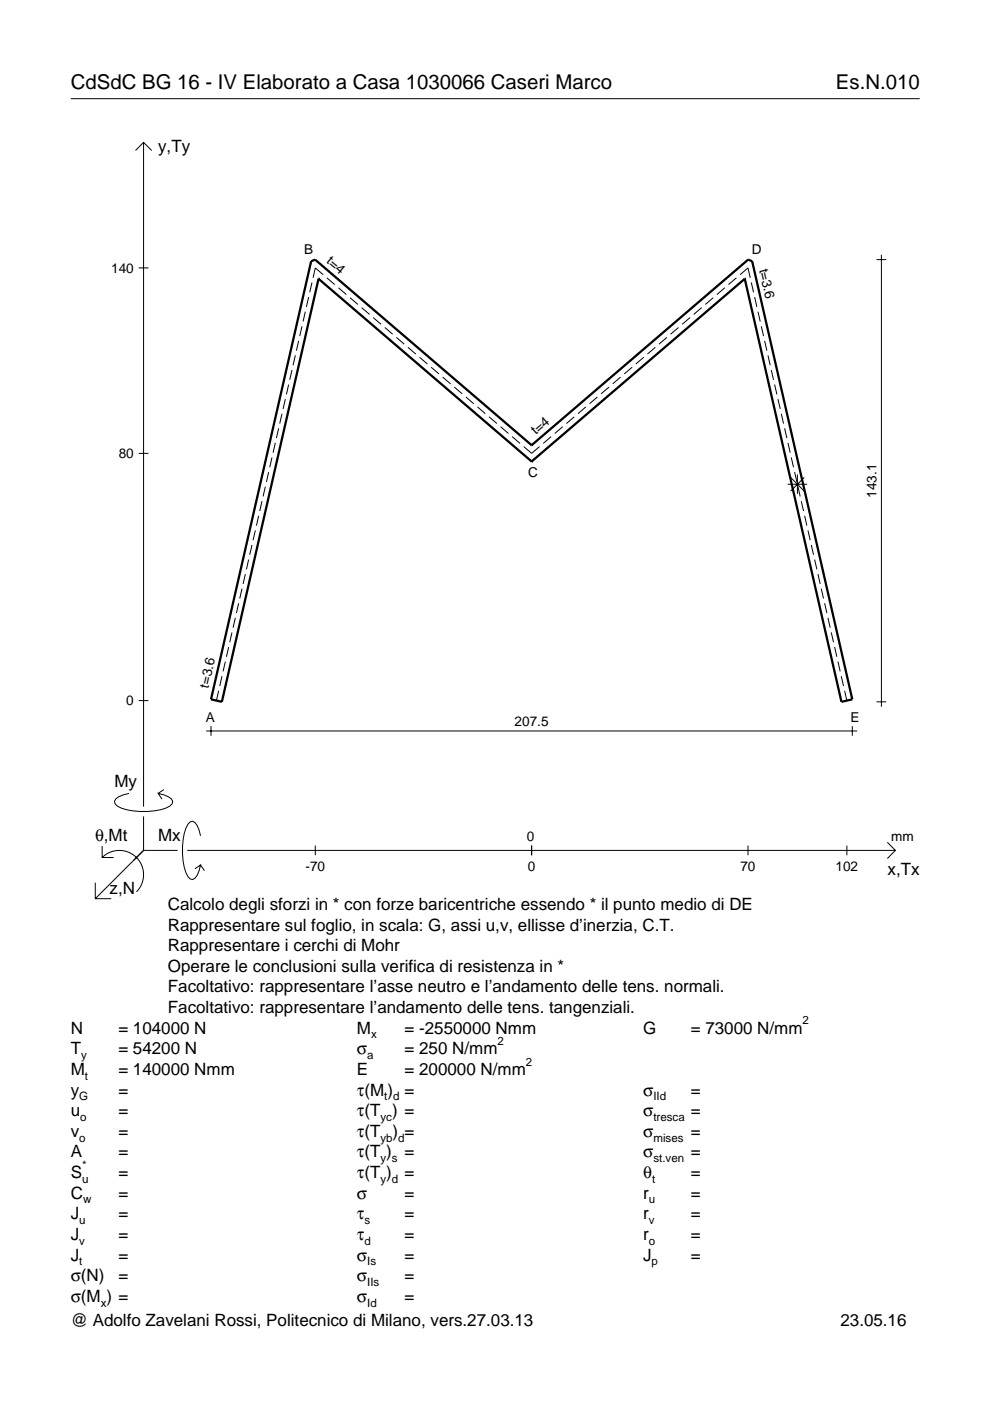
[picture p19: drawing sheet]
<svg xmlns="http://www.w3.org/2000/svg" width="210mm" height="297mm" viewBox="0 0 210 297" stroke-linecap="round" stroke-linejoin="round" font-family="sans-serif">
<defs><g id="words">
<g font-size="4.3">
<text x="15" y="18.9">CdSdC BG 16 - IV Elaborato a Casa 1030066 Caseri Marco</text>
<text x="177.2" y="18.9">Es.N.010</text>
</g>
<g font-size="3.6">
<text x="33.5" y="32.3">y,Ty</text>
<text x="24.3" y="166.9">My</text>
<text x="20.1" y="178.2">θ,Mt</text>
<text x="33.5" y="178.2">Mx</text>
<text x="188.2" y="185.5">x,Tx</text>
<text x="23.2" y="189.6">z,N</text>
<text x="35.6" y="192.9">Calcolo degli sforzi in * con forze baricentriche essendo * il punto medio di DE</text>
<text x="35.6" y="197.3">Rappresentare sul foglio, in scala: G, assi u,v, ellisse d’inerzia, C.T.</text>
<text x="35.6" y="201.7">Rappresentare i cerchi di Mohr</text>
<text x="35.6" y="206">Operare le conclusioni sulla verifica di resistenza in *</text>
<text x="35.6" y="210.4">Facoltativo: rappresentare l’asse neutro e l’andamento delle tens. normali.</text>
<text x="35.6" y="214.8">Facoltativo: rappresentare l’andamento delle tens. tangenziali.</text>
<text x="15" y="219.2">N</text>
<text x="25.1" y="219.2">= 104000 N</text>
<text x="75.7" y="219.2">M</text>
<text x="85.8" y="219.2">= -2550000 Nmm</text>
<text x="136.4" y="219.2">G</text>
<text x="146.5" y="219.2">= 73000 N/mm</text>
<text x="15" y="227.9">M</text>
<text x="15" y="223.5">T</text>
<text x="25.1" y="227.9">= 140000 Nmm</text>
<text x="25.1" y="223.5">= 54200 N</text>
<text x="75.7" y="223.5">σ</text>
<text x="75.7" y="227.9">E</text>
<text x="85.8" y="223.5">= 250 N/mm</text>
<text x="85.8" y="227.9">= 200000 N/mm</text>
<text x="15" y="232.3">y</text>
<text x="25.1" y="232.3">=</text>
<text x="75.7" y="232.3">τ(M ) =</text>
<text x="136.4" y="232.3">σ</text>
<text x="146.5" y="232.3">=</text>
<text x="15" y="236.7">u</text>
<text x="25.1" y="236.7">=</text>
<text x="75.7" y="236.7">τ(T ) =</text>
<text x="136.4" y="236.7">σ</text>
<text x="146.5" y="236.7">=</text>
<text x="15" y="245.4">A</text>
<text x="15" y="241">v</text>
<text x="25.1" y="241">=</text>
<text x="25.1" y="245.4">=</text>
<text x="75.7" y="245.4">τ(T )</text>
<text x="75.7" y="241">τ(T</text>
<text x="83.3" y="241">) =</text>
<text x="85.8" y="245.4">=</text>
<text x="136.4" y="241">σ</text>
<text x="136.4" y="245.4">σ</text>
<text x="146.5" y="241">=</text>
<text x="146.5" y="245.4">=</text>
<text x="15" y="249.8">S</text>
<text x="25.1" y="249.8">=</text>
<text x="75.7" y="249.8">τ(T )</text>
<text x="85.8" y="249.8">=</text>
<text x="136.4" y="249.8">θ</text>
<text x="146.5" y="249.8">=</text>
<text x="15" y="254.2">C</text>
<text x="25.1" y="254.2">=</text>
<text x="75.7" y="254.2">σ</text>
<text x="85.8" y="254.2">=</text>
<text x="136.4" y="254.2">r</text>
<text x="146.5" y="254.2">=</text>
<text x="15" y="262.9">J</text>
<text x="15" y="258.5">J</text>
<text x="25.1" y="262.9">=</text>
<text x="25.1" y="258.5">=</text>
<text x="75.7" y="258.5">τ</text>
<text x="75.7" y="262.9">τ</text>
<text x="85.8" y="258.5">=</text>
<text x="85.8" y="262.9">=</text>
<text x="136.4" y="262.9">r</text>
<text x="136.4" y="258.5">r</text>
<text x="146.5" y="262.9">=</text>
<text x="146.5" y="258.5">=</text>
<text x="15" y="267.3">J</text>
<text x="25.1" y="267.3">=</text>
<text x="75.7" y="267.3">σ</text>
<text x="85.8" y="267.3">=</text>
<text x="136.4" y="267.3">J</text>
<text x="146.5" y="267.3">=</text>
<text x="15" y="271.7">σ(N)</text>
<text x="25.1" y="271.7">=</text>
<text x="75.7" y="271.7">σ</text>
<text x="85.8" y="271.7">=</text>
<text x="15" y="276">σ(M ) =</text>
<text x="15" y="281.2">@ Adolfo Zavelani Rossi, Politecnico di Milano, vers.27.03.13</text>
<text x="75.7" y="276">σ</text>
<text x="85.8" y="276">=</text>
<text x="178.2" y="281.2">23.05.16</text>
</g>
<g font-size="2.9">
<text x="64.5" y="53.8">B</text>
<text x="159.4" y="53.8">D</text>
<text x="23.6" y="57.8">140</text>
<text x="69" y="55.6" transform="rotate(41 69 55.6)">t=4</text>
<text x="160.9" y="57.2" transform="rotate(77 160.9 57.2)">t=3.6</text>
<text x="113.6" y="92.3" transform="rotate(-41 113.6 92.3)">t=4</text>
<text x="25.2" y="97.1">80</text>
<text x="112" y="101.2">C</text>
<text x="185.8" y="105.5" transform="rotate(-90 185.8 105.5)">143.1</text>
<text x="26.8" y="149.5">0</text>
<text x="44.2" y="146" transform="rotate(-77 44.2 146)">t=3.6</text>
<text x="43.6" y="153.1">A</text>
<text x="109.1" y="154">207.5</text>
<text x="180.3" y="153.1">E</text>
<text x="111.7" y="178.2">0</text>
<text x="189" y="178.2">mm</text>
<text x="64.8" y="184.7">-70</text>
<text x="111.9" y="184.7">0</text>
<text x="157" y="184.7">70</text>
<text x="177.2" y="184.7">102</text>
</g>
<g font-size="2.4">
<text x="78.7" y="220.2">x</text>
<text x="105.5" y="221.5">2</text>
<text x="170.2" y="217.2">2</text>
<text x="17.2" y="224.5">y</text>
<text x="77.9" y="224.5">a</text>
<text x="111.5" y="225.9">2</text>
<text x="16.8" y="233.3">G</text>
<text x="18" y="228.9">t</text>
<text x="81.5" y="233.3">t d</text>
<text x="138.5" y="233.3">IId</text>
<text x="17" y="237.7">o</text>
<text x="80.7" y="237.7">yc</text>
<text x="138.5" y="237.7">tresca</text>
<text x="16.8" y="242">o</text>
<text x="80.7" y="242">yb d</text>
<text x="138.5" y="242">mises</text>
<text x="17.4" y="250.8">u</text>
<text x="17.4" y="247.8">*</text>
<text x="80.7" y="250.8">y d</text>
<text x="80.7" y="246.4">y s</text>
<text x="138.2" y="250.8">t</text>
<text x="138.5" y="246.4">st.ven</text>
<text x="17.6" y="255.2">w</text>
<text x="137.6" y="255.2">u</text>
<text x="16.8" y="263.9">v</text>
<text x="16.8" y="259.5">u</text>
<text x="77.3" y="259.5">s</text>
<text x="77.3" y="263.9">d</text>
<text x="137.6" y="263.9">o</text>
<text x="137.6" y="259.5">v</text>
<text x="16.8" y="268.3">t</text>
<text x="77.9" y="268.3">Is</text>
<text x="138.2" y="268.3">p</text>
<text x="77.9" y="272.7">IIs</text>
<text x="21.4" y="277">x</text>
<text x="77.9" y="277">Id</text>
</g>
</g></defs>
<g fill="none" stroke="#000" stroke-width=".21">
<path d="M15 20.9h180M28.7 31.9l1.7-1.7 1.8 1.7M30.4 30.2v140.8M29.4 56.8h2.1M66.1 59.9l-.4 2.1M68.5 58.2l-1.7-1.4-.4 2.1M69.3 58.9l1.7 1.4M156.1 58.9l-1.6 1.4M156.9 58.2l1.7-1.4 .5 2.1M159.3 59.9l.5 2.1M185.8 55h2.1M186.9 54v95.8"/>
<path d="M61.9 78.4l-.5 2.1M62.6 75.4l-.5 2M63.3 72.3l-.5 2.1M64 69.2l-.5 2.1M64.7 66.1l-.4 2.1M65.4 63l-.4 2.1M71.8 61l1.6 1.5M74.2 63.1l1.7 1.5M76.7 65.2l1.6 1.5M79.1 67.3l1.7 1.5M81.6 69.4l1.7 1.5M84 71.5l1.7 1.5"/>
<path d="M86.5 73.6l1.7 1.5M88.9 75.7l1.7 1.5M91.4 77.9l1.7 1.4M93.9 80l1.6 1.4M131.6 80l-1.7 1.4M134 77.9l-1.6 1.4M136.5 75.7l-1.7 1.5M138.9 73.6l-1.6 1.5M141.4 71.5l-1.7 1.5M143.9 69.4l-1.7 1.5M146.3 67.3l-1.7 1.5M148.8 65.2l-1.7 1.5"/>
<path d="M151.2 63.1l-1.7 1.5M153.7 61l-1.7 1.5M160 63l.5 2.1M160.7 66.1l.5 2.1M161.4 69.2l.5 2.1M162.1 72.3l.5 2.1M162.8 75.4l.5 2M163.5 78.4l.5 2.1M29.4 96.1h2.1M57.7 97l-.5 2.1M58.4 93.9l-.5 2.1M59.1 90.8l-.5 2.1"/>
<path d="M59.8 87.7l-.5 2.1M60.5 84.6l-.5 2.1M61.2 81.5l-.5 2.1M96.3 82.1l1.7 1.4M98.8 84.2l1.6 1.4M101.2 86.3l1.7 1.4M103.7 88.4l1.7 1.4M106.1 90.5l1.7 1.4M108.6 92.6l1.7 1.4M111 94.7l1.7 1.4 1.7-1.4M116.8 92.6l-1.6 1.4M119.3 90.5l-1.7 1.4"/>
<path d="M121.8 88.4l-1.7 1.4M124.2 86.3l-1.7 1.4M126.7 84.2l-1.7 1.4M129.1 82.1l-1.7 1.4M164.2 81.5l.5 2.1M164.9 84.6l.5 2.1M165.6 87.7l.5 2.1M166.4 90.8l.4 2.1M167.1 93.9l.4 2.1M167.8 97l.4 2.1M52.7 118.6l-.5 2.1M53.4 115.5l-.5 2.1"/>
<path d="M54.1 112.5l-.4 2M54.8 109.4l-.4 2M55.5 106.3l-.4 2.1M56.3 103.2l-.5 2.1M57 100.1l-.5 2.1M167 102.7h4.1M167.6 101.2l2.9 2.9M168.5 100.1l.5 2.1M169.1 100.6v4.1M169.2 103.2l.5 2.1M169.9 106.3l.5 2.1M170.5 101.2l-2.9 2.9"/>
<path d="M170.6 109.4l.5 2M171.3 112.5l.5 2M172 115.5l.5 2.1M172.7 118.6l.5 2.1M48.5 137.2l-.5 2.1M49.2 134.1l-.5 2.1M49.9 131l-.5 2.1M50.6 127.9l-.5 2.1M51.3 124.8l-.5 2.1M52 121.7l-.5 2.1M173.4 121.7l.5 2.1M174.1 124.8l.5 2.1"/>
<path d="M174.8 127.9l.5 2.1M175.5 131l.5 2.1M176.2 134.1l.5 2.1M177 137.2l.4 2.1M29.4 148.5h2.1M43.7 155h138M44.7 154v2M46.4 146.5l-.5 2M47.1 143.4l-.5 2.1M47.8 140.3l-.5 2.1M177.7 140.3l.4 2.1M178.4 143.4l.4 2.1"/>
<path d="M179.1 146.5l.5 2M180.7 154v2M185.8 148.8h2.1M21.7 179.4v2.4h2.4M27.3 168.2a3.6 3.6 0 0 0-3 1.7l.1 .5a5.6 5.6 0 0 0 3.8 1.5 13.4 13.4 0 0 0 7.8-1l.5-.5 .1-.5a3.6 3.6 0 0 0-3.1-1.7l.8 1.2M30.4 173.1v7.2M34.7 167.4l-1.2 .8M42.5 177.2a3.6 3.6 0 0 0-1.7-3.1l-.5 .2a5.7 5.7 0 0 0-1.5 3.7 13.3 13.3 0 0 0 1 7.9l.5 .5 .5 .1a3.6 3.6 0 0 0 1.7-3.1l-1.2 .8M66.8 179.3v2M112.7 179.3v2M158.6 179.3v2M179.6 179.3v2"/>
<path d="M188.1 178.6l1.7 1.7-1.7 1.7M20.2 187.2v3.3h3.4M21.7 181.8a5.1 5.1 0 0 1 7.2 0 5.1 5.1 0 0 1 0 7.3M30.4 180.3l-10.2 10.2M30.4 180.3h7.2M39.7 180.3h150.1M42.5 183.4l.8 1.2"/>
</g>
<path d="M67.5 59.1h.1M67.5 59.1l-20.5 89.7-2.3-.5 21.3-92.9 .8-.4 45.9 39.4M67.5 59.1l45.2 38.7M157.9 59.1h.1M157.9 59.1l-45.2 38.7M157.9 59.1l20.5 89.7 2.3-.5-21.2-92.9-.9-.4-45.9 39.4M112.7 97.8h.1M112.7 94.4h.1" fill="none" stroke="#000" stroke-width=".48"/>
<use href="#words"/>
</svg>
